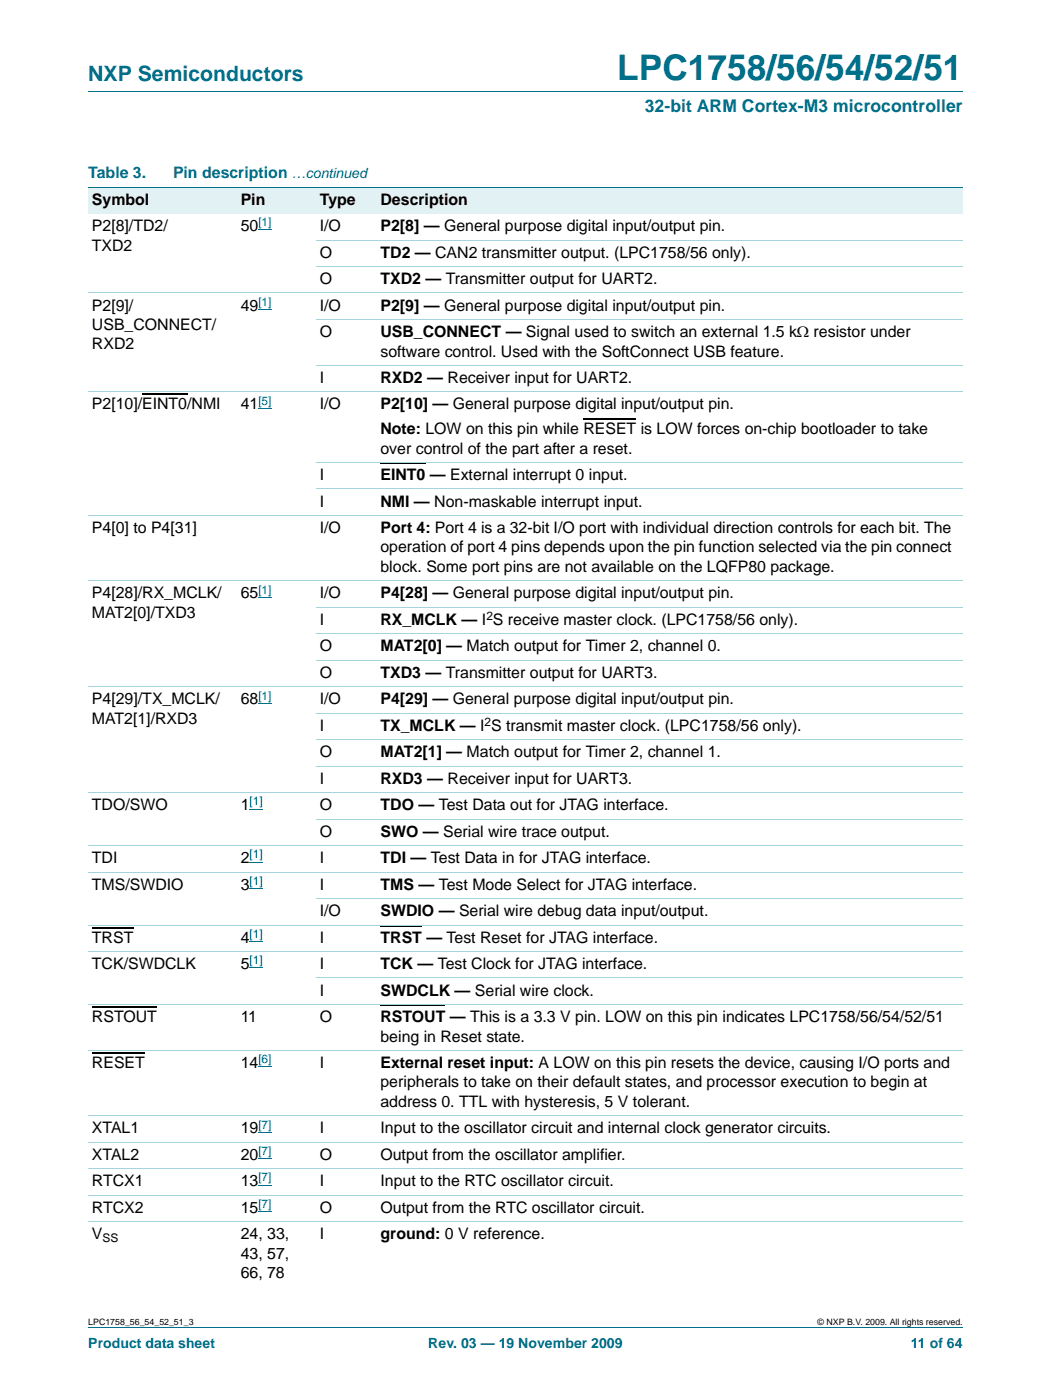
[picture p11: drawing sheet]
<svg xmlns="http://www.w3.org/2000/svg" width="210mm" height="280mm" viewBox="0 0 210 280" stroke-linecap="round" stroke-linejoin="round" font-family="sans-serif">
<defs><g id="words">
<text font-size="7" fill="#00708a" x="123.3" y="16">LPC1758/56/54/52/51</text>
<text font-size="4.2" fill="#00708a" x="17.6" y="16.2">NXP Semiconductors</text>
<text font-size="3.5" fill="#00708a" x="128.8" y="22.4">32-bit ARM Cortex-M3 microcontroller</text>
<g font-size="3.2" fill="#00708a">
<text x="17.6" y="35.6">Table 3.</text>
<text x="34.6" y="35.6">Pin description</text>
</g>
<g font-size="3.2">
<text x="18.4" y="40.9">Symbol</text>
<text x="48.1" y="40.9">Pin</text>
<text x="63.9" y="40.9">Type</text>
<text x="76" y="40.9">Description</text>
<text x="18.4" y="46.2">P2[8]/TD2/</text>
<text x="48.1" y="46.2">50</text>
<text x="63.9" y="46.2">I/O</text>
<text x="76" y="46.2">P2[8] — General purpose digital input/output pin.</text>
<text x="18.4" y="50.1">TXD2</text>
<text x="63.9" y="51.5">O</text>
<text x="76" y="51.5">TD2 — CAN2 transmitter output. (LPC1758/56 only).</text>
<text x="63.9" y="56.8">O</text>
<text x="76" y="56.8">TXD2 — Transmitter output for UART2.</text>
<text x="18.4" y="62.1">P2[9]/</text>
<text x="18.4" y="66">USB_CONNECT/</text>
<text x="48.1" y="62.1">49</text>
<text x="63.9" y="62.1">I/O</text>
<text x="76" y="62.1">P2[9] — General purpose digital input/output pin.</text>
<text x="18.4" y="69.8">RXD2</text>
<text x="63.9" y="67.3">O</text>
<text x="76" y="67.3">USB_CONNECT — Signal used to switch an external 1.5 kΩ resistor under</text>
<text x="76" y="71.2">software control. Used with the SoftConnect USB feature.</text>
<text x="63.9" y="76.5">I</text>
<text x="76" y="76.5">RXD2 — Receiver input for UART2.</text>
<text x="18.4" y="81.8">P2[10]/EINT0/NMI</text>
<text x="48.1" y="81.8">41</text>
<text x="63.9" y="81.8">I/O</text>
<text x="76" y="81.8">P2[10] — General purpose digital input/output pin.</text>
<text x="76" y="86.8">Note: LOW on this pin while RESET is LOW forces on-chip bootloader to take</text>
<text x="63.9" y="95.9">I</text>
<text x="76" y="95.9">EINT0 — External interrupt 0 input.</text>
<text x="76" y="90.6">over control of the part after a reset.</text>
<text x="63.9" y="101.2">I</text>
<text x="76" y="101.2">NMI — Non-maskable interrupt input.</text>
<text x="18.4" y="106.5">P4[0] to P4[31]</text>
<text x="63.9" y="106.5">I/O</text>
<text x="76" y="106.5">Port 4: Port 4 is a 32-bit I/O port with individual direction controls for each bit. The</text>
<text x="76" y="110.4">operation of port 4 pins depends upon the pin function selected via the pin connect</text>
<text x="18.4" y="119.6">P4[28]/RX_MCLK/</text>
<text x="48.1" y="119.6">65</text>
<text x="63.9" y="119.6">I/O</text>
<text x="76" y="114.3">block. Some port pins are not available on the LQFP80 package.</text>
<text x="76" y="119.6">P4[28] — General purpose digital input/output pin.</text>
<text x="18.4" y="123.4">MAT2[0]/TXD3</text>
<text x="63.9" y="124.9">I</text>
<text x="76" y="124.9">RX_MCLK — I S receive master clock. (LPC1758/56 only).</text>
<text x="63.9" y="130.1">O</text>
<text x="76" y="130.1">MAT2[0] — Match output for Timer 2, channel 0.</text>
<text x="63.9" y="135.4">O</text>
<text x="76" y="135.4">TXD3 — Transmitter output for UART3.</text>
<text x="18.4" y="140.7">P4[29]/TX_MCLK/</text>
<text x="48.1" y="140.7">68</text>
<text x="63.9" y="140.7">I/O</text>
<text x="76" y="140.7">P4[29] — General purpose digital input/output pin.</text>
<text x="18.4" y="144.6">MAT2[1]/RXD3</text>
<text x="63.9" y="146">I</text>
<text x="76" y="146">TX_MCLK — I S transmit master clock. (LPC1758/56 only).</text>
<text x="63.9" y="151.3">O</text>
<text x="76" y="151.3">MAT2[1] — Match output for Timer 2, channel 1.</text>
<text x="18.4" y="161.9">TDO/SWO</text>
<text x="48.1" y="161.9">1</text>
<text x="63.9" y="156.6">I</text>
<text x="63.9" y="161.9">O</text>
<text x="76" y="156.6">RXD3 — Receiver input for UART3.</text>
<text x="76" y="161.9">TDO — Test Data out for JTAG interface.</text>
<text x="63.9" y="167.2">O</text>
<text x="76" y="167.2">SWO — Serial wire trace output.</text>
<text x="18.4" y="172.5">TDI</text>
<text x="48.1" y="172.5">2</text>
<text x="63.9" y="172.5">I</text>
<text x="76" y="172.5">TDI — Test Data in for JTAG interface.</text>
<text x="18.4" y="177.8">TMS/SWDIO</text>
<text x="48.1" y="177.8">3</text>
<text x="63.9" y="177.8">I</text>
<text x="76" y="177.8">TMS — Test Mode Select for JTAG interface.</text>
<text x="63.9" y="183.1">I/O</text>
<text x="76" y="183.1">SWDIO — Serial wire debug data input/output.</text>
<text x="18.4" y="188.4">TRST</text>
<text x="48.1" y="188.4">4</text>
<text x="63.9" y="188.4">I</text>
<text x="76" y="188.4">TRST — Test Reset for JTAG interface.</text>
<text x="18.4" y="193.6">TCK/SWDCLK</text>
<text x="48.1" y="193.6">5</text>
<text x="63.9" y="193.6">I</text>
<text x="76" y="193.6">TCK — Test Clock for JTAG interface.</text>
<text x="63.9" y="198.9">I</text>
<text x="76" y="198.9">SWDCLK — Serial wire clock.</text>
<text x="18.4" y="204.2">RSTOUT</text>
<text x="48.1" y="204.2">11</text>
<text x="63.9" y="204.2">O</text>
<text x="76" y="204.2">RSTOUT — This is a 3.3 V pin. LOW on this pin indicates LPC1758/56/54/52/51</text>
<text x="76" y="208.1">being in Reset state.</text>
<text x="18.4" y="213.4">RESET</text>
<text x="48.1" y="213.4">14</text>
<text x="63.9" y="213.4">I</text>
<text x="76" y="213.4">External reset input: A LOW on this pin resets the device, causing I/O ports and</text>
<text x="76" y="217.3">peripherals to take on their default states, and processor execution to begin at</text>
<text x="76" y="221.2">address 0. TTL with hysteresis, 5 V tolerant.</text>
<text x="18.4" y="226.5">XTAL1</text>
<text x="48.1" y="226.5">19</text>
<text x="63.9" y="226.5">I</text>
<text x="76" y="226.5">Input to the oscillator circuit and internal clock generator circuits.</text>
<text x="18.4" y="231.7">XTAL2</text>
<text x="48.1" y="231.7">20</text>
<text x="63.9" y="231.7">O</text>
<text x="76" y="231.7">Output from the oscillator amplifier.</text>
<text x="18.4" y="237">RTCX1</text>
<text x="48.1" y="237">13</text>
<text x="63.9" y="237">I</text>
<text x="76" y="237">Input to the RTC oscillator circuit.</text>
<text x="18.4" y="242.3">RTCX2</text>
<text x="48.1" y="242.3">15</text>
<text x="63.9" y="242.3">O</text>
<text x="76" y="242.3">Output from the RTC oscillator circuit.</text>
<text x="18.4" y="247.6">V</text>
<text x="48.1" y="247.6">24, 33,</text>
<text x="48.1" y="251.5">43, 57,</text>
<text x="63.9" y="247.6">I</text>
<text x="76" y="247.6">ground: 0 V reference.</text>
<text x="48.1" y="255.4">66, 78</text>
</g>
<g font-size="2.8" fill="#00708a">
<text x="58.3" y="35.6">…continued</text>
<text x="17.6" y="269.3">Product data sheet</text>
<text x="85.5" y="269.3">Rev. 03 — 19 November 2009</text>
<text x="181.9" y="269.3">11 of 64</text>
</g>
<g font-size="2.4" fill="#00f">
<text x="51.6" y="45.2">[1]</text>
<text x="51.6" y="61.1">[1]</text>
<text x="51.6" y="80.9">[5]</text>
<text x="51.6" y="118.6">[1]</text>
<text x="51.6" y="139.8">[1]</text>
<text x="49.8" y="160.9">[1]</text>
<text x="49.8" y="171.5">[1]</text>
<text x="49.8" y="176.8">[1]</text>
<text x="49.8" y="187.4">[1]</text>
<text x="49.8" y="192.7">[1]</text>
<text x="51.6" y="212.5">[6]</text>
<text x="51.6" y="225.5">[7]</text>
<text x="51.6" y="230.8">[7]</text>
<text x="51.6" y="236.1">[7]</text>
<text x="51.6" y="241.4">[7]</text>
</g>
<g font-size="2.4">
<text x="97.1" y="123.9">2</text>
<text x="96.8" y="145.1">2</text>
<text x="20.5" y="248.2">SS</text>
</g>
<g font-size="1.8">
<text x="17.6" y="264.7">LPC1758_56_54_52_51_3</text>
<text x="163.3" y="264.7">© NXP B.V. 2009. All rights reserved.</text>
</g>
</g></defs>
<path d="M17.6 18.3h174.7M17.6 265.3h174.7" fill="none" stroke="#00708a" stroke-width=".2"/>
<g fill="none" stroke="#00f" stroke-width=".2">
<path d="M51.6 45.9h2.7M51.6 61.8h2.7M51.6 81.6h2.7M51.6 119.3h2.7M51.6 140.5h2.7M49.8 161.7h2.7M49.8 172.2h2.7M49.8 177.5h2.7M49.8 188.1h2.7M49.8 193.4h2.7M51.6 213.2h2.7M51.6 226.2h2.7"/>
<path d="M51.6 231.5h2.7M51.6 236.8h2.7M51.6 242.1h2.7"/>
</g>
<path d="M28.4 78.8h9M116.5 83.8h10.6M18.4 185.4h8.2M18.4 201.2h12.9M18.4 210.4h10.5" fill="none" stroke="#000" stroke-width=".23"/>
<path d="M76 92.6h9M76 185h8.3M76 200.9h13" fill="none" stroke="#000" stroke-width=".34"/>
<g fill="#e2f1f4">
<path d="M17.6 37.4h29.8v5.3h-29.8z"/>
<path d="M47.4 37.4h15.8v5.3h-15.8z"/>
<path d="M63.2 37.4h12.1v5.3h-12.1z"/>
<path d="M75.3 37.4h117v5.3h-117z"/>
</g>
<path d="M17.6 37.4h174.7" fill="none" stroke="#00708a" stroke-width=".2"/>
<g fill="none" stroke="#a5d5dc" stroke-width=".2">
<path d="M17.6 58.5h174.7M63.2 48h129.1M63.2 53.3h129.1M17.6 78.3h174.7M63.2 63.8h129.1M63.2 73h129.1M63.2 92.4h129.1M63.2 97.7h129.1M17.6 103h174.7M17.6 116h174.7M17.6 137.2h174.7M63.2 121.3h129.1"/>
<path d="M63.2 126.6h129.1M63.2 131.9h129.1M17.6 158.4h174.7M63.2 142.5h129.1M63.2 147.8h129.1M63.2 153.1h129.1M17.6 169h174.7M17.6 174.3h174.7M63.2 163.7h129.1M63.2 179.6h129.1M17.6 184.8h174.7M17.6 190.1h174.7"/>
<path d="M63.2 195.4h129.1M17.6 200.7h174.7M17.6 209.9h174.7M17.6 222.9h174.7M17.6 228.2h174.7M17.6 233.5h174.7M17.6 238.8h174.7M17.6 244.1h174.7"/>
</g>
<use href="#words"/>
</svg>
